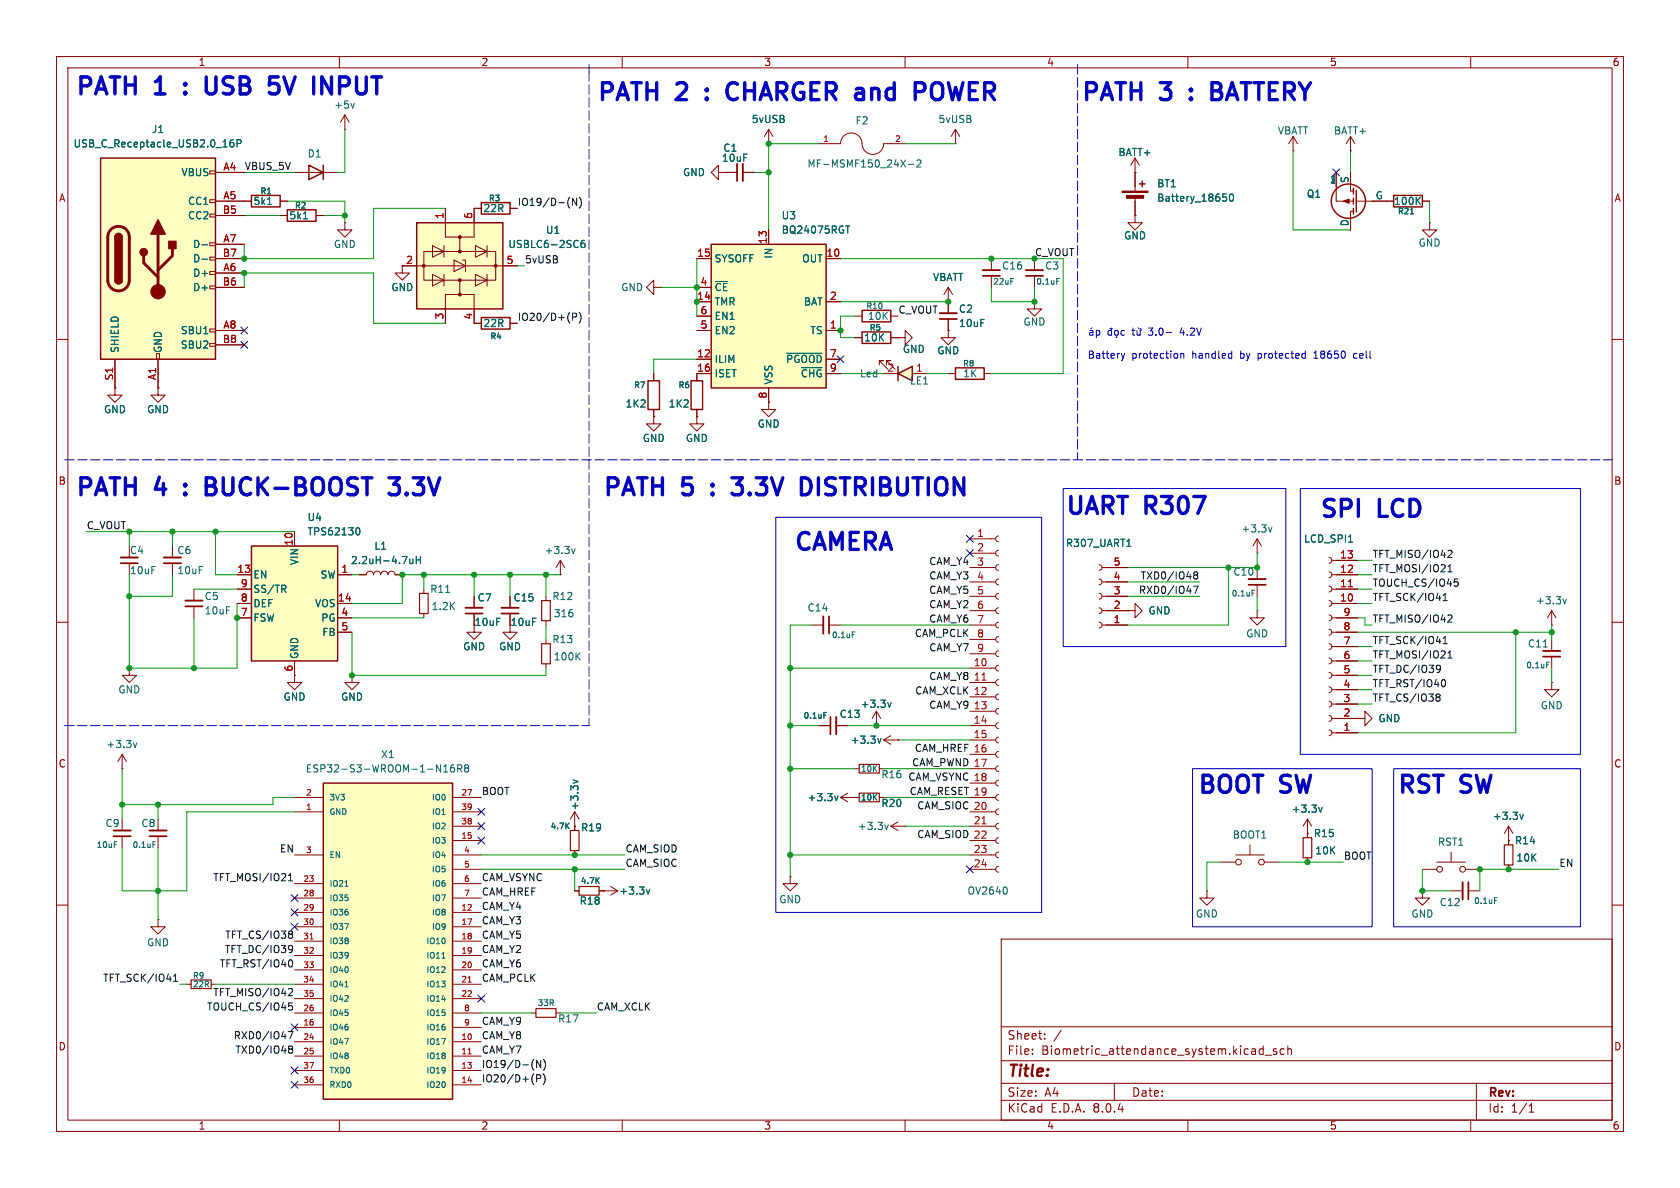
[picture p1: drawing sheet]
<svg xmlns="http://www.w3.org/2000/svg" width="297mm" height="210mm" viewBox="0 0 297 210" stroke-linecap="round" stroke-linejoin="round" font-family="sans-serif">
<defs><g id="words">
<g font-size="4.2" fill="#0000c2">
<text x="13.2" y="17.6">PATH</text>
<text x="27.7" y="17.6">1</text>
<text x="39" y="17.6">USB</text>
<text x="51.4" y="17.6">5V</text>
<text x="60.4" y="17.6">INPUT</text>
<text x="105.4" y="18.7">PATH</text>
<text x="119.9" y="18.7">2</text>
<text x="131.2" y="18.7">CHARGER and</text>
<text x="166.7" y="18.7">POWER</text>
<text x="191" y="18.7">PATH</text>
<text x="205.5" y="18.7">3</text>
<text x="216.8" y="18.7">BATTERY</text>
<text x="13.2" y="88.5">PATH</text>
<text x="27.7" y="88.5">4</text>
<text x="39" y="88.5">BUCK-BOOST</text>
<text x="72.7" y="88.5">3.3V</text>
<text x="106.4" y="88.5">PATH</text>
<text x="120.9" y="88.5">5</text>
<text x="132.2" y="88.5">3.3V</text>
<text x="145.4" y="88.5">DISTRIBUTION</text>
<text x="188.2" y="91.8">UART R307</text>
<text x="233.2" y="92.3">SPI</text>
<text x="243.9" y="92.3">LCD</text>
<text x="140.2" y="98.2">CAMERA</text>
<text x="211.6" y="141.1">BOOT</text>
<text x="226.6" y="141.1">SW</text>
<text x="246.9" y="141.1">RST</text>
<text x="258.5" y="141.1">SW</text>
</g>
<text font-size="2.8" fill="#840000" x="178" y="190.9">Title:</text>
<g font-size="2.1" fill="#840000">
<text x="178" y="184">Sheet:</text>
<text x="178" y="186.7">File:</text>
<text x="184.1" y="186.7">Biometric_attendance_system.kicad_sch</text>
<text x="178" y="196.9">KiCad</text>
<text x="178" y="194.1">Size:</text>
<text x="184.7" y="194.1">A4</text>
<text x="185.7" y="196.9">E.D.A.</text>
<text x="193.3" y="196.9">8.0.4</text>
<text x="200" y="194.1">Date:</text>
<text x="263" y="194.3">Rev:</text>
<text x="263" y="196.9">Id:</text>
<text x="267.1" y="196.9">1/1</text>
</g>
<g font-size="1.8" fill="#840000">
<text x="35" y="11.9">1</text>
<text x="85" y="11.9">2</text>
<text x="135" y="11.9">3</text>
<text x="185" y="11.9">4</text>
<text x="235" y="11.9">5</text>
<text x="285" y="11.9">6</text>
<text x="10.3" y="35.9">A</text>
<text x="285.3" y="35.9">A</text>
<text x="71.7" y="46.7">2</text>
<text x="10.3" y="85.9">B</text>
<text x="285.3" y="85.9">B</text>
<text x="10.3" y="135.9">C</text>
<text x="285.3" y="135.9">C</text>
<text x="155.7" y="142.8">R20</text>
<text x="10.3" y="185.9">D</text>
<text x="285.3" y="185.9">D</text>
<text x="35" y="199.9">1</text>
<text x="85" y="199.9">2</text>
<text x="135" y="199.9">3</text>
<text x="185" y="199.9">4</text>
<text x="235" y="199.9">5</text>
<text x="285" y="199.9">6</text>
</g>
<g font-size="1.8" fill="#006464">
<text x="26.7" y="23.7">J1</text>
<text x="59" y="19.4">+5v</text>
<text x="132.8" y="21.9">5vUSB</text>
<text x="151.1" y="22.2">F2</text>
<text x="165.8" y="21.9">5vUSB</text>
<text x="225.8" y="24">VBATT</text>
<text x="235.7" y="24">BATT+</text>
<text x="12.9" y="26.3">USB_C_Receptacle_USB2.0_16P</text>
<text x="54.3" y="28">D1</text>
<text x="127.5" y="28.8">10uF</text>
<text x="127.8" y="27">C1</text>
<text x="142.6" y="29.8">MF-MSMF150_24X-2</text>
<text x="197.6" y="27.8">BATT+</text>
<text x="32" y="31.3">VBUS</text>
<text x="120.6" y="31.3">GND</text>
<text x="204.5" y="33.3">BT1</text>
<text x="204.5" y="35.9">Battery_18650</text>
<text x="230.9" y="35.2">Q1</text>
<text x="238.5" y="32.5" transform="rotate(-90 238.5 32.5)">S</text>
<text x="243.1" y="35.3">G</text>
<text x="33.1" y="36.4">CC1</text>
<text x="33.1" y="39">CC2</text>
<text x="44.7" y="36.4">5k1</text>
<text x="51.1" y="39">5k1</text>
<text x="85.4" y="37.7">22R</text>
<text x="96.4" y="41.5">U1</text>
<text x="138.1" y="39">U3</text>
<text x="138.1" y="41.5">BQ24075RGT</text>
<text x="238.5" y="40.1" transform="rotate(-90 238.5 40.1)">D</text>
<text x="246.3" y="36.4">100K</text>
<text x="34" y="44">D-</text>
<text x="34" y="46.6">D-</text>
<text x="58.9" y="44">GND</text>
<text x="89.8" y="44">USBLC6-2SC6</text>
<text x="126.2" y="46.6">SYSOFF</text>
<text x="136.8" y="45.8" transform="rotate(-90 136.8 45.8)">IN</text>
<text x="141.7" y="46.6">OUT</text>
<text x="177" y="47.9">C16</text>
<text x="184.7" y="47.9">C3</text>
<text x="198.6" y="42.5">GND</text>
<text x="250.7" y="43.8">GND</text>
<text x="34" y="49.1">D+</text>
<text x="34" y="51.7">D+</text>
<text x="69.1" y="51.7">GND</text>
<text x="109.7" y="51.7">GND</text>
<text x="126.2" y="51.7">~{CE}</text>
<text x="164.8" y="49.9">VBATT</text>
<text x="31.9" y="59.3">SBU1</text>
<text x="85.4" y="58">22R</text>
<text x="126.2" y="54.2">TMR</text>
<text x="126.2" y="59.3">EN2</text>
<text x="126.2" y="56.7">EN1</text>
<text x="142" y="54.2">BAT</text>
<text x="143.2" y="59.3">TS</text>
<text x="153.3" y="56.7">10K</text>
<text x="169.4" y="55.5">C2</text>
<text x="169.4" y="58">10uF</text>
<text x="180.8" y="57.8">GND</text>
<text x="21.2" y="62.5" transform="rotate(-90 21.2 62.5)">SHIELD</text>
<text x="28.8" y="62.5" transform="rotate(-90 28.8 62.5)">GND</text>
<text x="31.9" y="61.8">SBU2</text>
<text x="126.2" y="64.4">ILIM</text>
<text x="138.9" y="64.4">~{PGOOD}</text>
<text x="152.7" y="60.6">10K</text>
<text x="159.5" y="62.6">GND</text>
<text x="165.6" y="62.8">GND</text>
<text x="126.2" y="66.9">ISET</text>
<text x="136.8" y="68.1" transform="rotate(-90 136.8 68.1)">VSS</text>
<text x="141.5" y="66.9">~{CHG}</text>
<text x="151.9" y="66.9">Led</text>
<text x="160.8" y="68.2">LE1</text>
<text x="170.2" y="66.9">1K</text>
<text x="18.3" y="73.3">GND</text>
<text x="25.9" y="73.3">GND</text>
<text x="110.5" y="72.2">1K2</text>
<text x="118.1" y="72.2">1K2</text>
<text x="133.9" y="75.8">GND</text>
<text x="113.5" y="78.3">GND</text>
<text x="121.2" y="78.3">GND</text>
<text x="54.3" y="92.3">U4</text>
<text x="54.3" y="94.8">TPS62130</text>
<text x="219.4" y="94.3">+3.3v</text>
<text x="22.9" y="98.1">C4</text>
<text x="22.9" y="101.7">10uF</text>
<text x="31.3" y="98.1">C6</text>
<text x="31.3" y="101.7">10uF</text>
<text x="52.9" y="100" transform="rotate(-90 52.9 100)">VIN</text>
<text x="61.9" y="99.9">2.2uH-4.7uH</text>
<text x="66.1" y="97.4">L1</text>
<text x="96.2" y="98.1">+3.3v</text>
<text x="188.3" y="96.9">R307_UART1</text>
<text x="217.9" y="102">C10</text>
<text x="230.4" y="96.1">LCD_SPI1</text>
<text x="36.1" y="106.3">C5</text>
<text x="44.7" y="102.5">EN</text>
<text x="44.7" y="107.5">DEF</text>
<text x="44.7" y="105">SS/TR</text>
<text x="55.6" y="107.5">VOS</text>
<text x="56.6" y="102.5">SW</text>
<text x="76" y="105">R11</text>
<text x="84.3" y="106.5">C7</text>
<text x="90.7" y="106.5">C15</text>
<text x="97.5" y="106.3">R12</text>
<text x="271.4" y="107">+3.3v</text>
<text x="36.1" y="108.8">10uF</text>
<text x="44.7" y="110.1">FSW</text>
<text x="56.7" y="110.1">PG</text>
<text x="56.9" y="112.6">FB</text>
<text x="76.2" y="108.1">1.2K</text>
<text x="83.8" y="110.8">10uF</text>
<text x="90.2" y="110.8">10uF</text>
<text x="97.5" y="113.9">R13</text>
<text x="97.8" y="109.3">316</text>
<text x="142.7" y="108.3">C14</text>
<text x="202.9" y="108.8">GND</text>
<text x="220.2" y="112.9">GND</text>
<text x="52.9" y="116.6" transform="rotate(-90 52.9 116.6)">GND</text>
<text x="81.8" y="115.2">GND</text>
<text x="88.1" y="115.2">GND</text>
<text x="97.8" y="116.9">100K</text>
<text x="270" y="114.7">C11</text>
<text x="20.8" y="122.8">GND</text>
<text x="50" y="124.1">GND</text>
<text x="60.2" y="124.1">GND</text>
<text x="152.1" y="125.3">+3.3v</text>
<text x="272.3" y="125.6">GND</text>
<text x="148.3" y="127.1">C13</text>
<text x="150.3" y="131.7">+3.3v</text>
<text x="243.6" y="127.9">GND</text>
<text x="18.7" y="132.4">+3.3v</text>
<text x="54" y="136.8">ESP32-S3-WROOM-1-N16R8</text>
<text x="67.3" y="134.2">X1</text>
<text x="155.7" y="137.8">R16</text>
<text x="102.5" y="143.3" transform="rotate(-90 102.5 143.3)">+3.3v</text>
<text x="142.7" y="141.8">+3.3v</text>
<text x="228.3" y="143.9">+3.3v</text>
<text x="18.6" y="146.4">C9</text>
<text x="24.9" y="146.4">C8</text>
<text x="102.6" y="147.2">R19</text>
<text x="151.5" y="146.9">+3.3v</text>
<text x="217.8" y="148.4">BOOT1</text>
<text x="232.2" y="148.2">R15</text>
<text x="254.1" y="149.7">RST1</text>
<text x="263.8" y="145.1">+3.3v</text>
<text x="267.7" y="149.5">R14</text>
<text x="232.4" y="151.2">10K</text>
<text x="268" y="152.5">10K</text>
<text x="102.4" y="160.1">R18</text>
<text x="109.4" y="158.3">+3.3v</text>
<text x="137.7" y="159.9">GND</text>
<text x="171" y="158.3">OV2640</text>
<text x="254.4" y="160.4">C12</text>
<text x="25.9" y="167.5">GND</text>
<text x="211.3" y="162.4">GND</text>
<text x="249.4" y="162.4">GND</text>
<text x="98.6" y="180.9">R17</text>
</g>
<g font-size="1.8" fill="#a90000">
<text x="39.4" y="30.2">A4</text>
<text x="39.4" y="35.3">A5</text>
<text x="39.3" y="37.8">B5</text>
<text x="78.5" y="38.8" transform="rotate(-90 78.5 38.8)">1</text>
<text x="83.6" y="38.8" transform="rotate(-90 83.6 38.8)">6</text>
<text x="39.3" y="45.5">B7</text>
<text x="39.4" y="42.9">A7</text>
<text x="89.5" y="46.7">5</text>
<text x="123.1" y="45.5">15</text>
<text x="135.6" y="43.2" transform="rotate(-90 135.6 43.2)">13</text>
<text x="146" y="45.5">10</text>
<text x="39.3" y="50.5">B6</text>
<text x="39.4" y="48">A6</text>
<text x="123.1" y="53.1">14</text>
<text x="123.8" y="50.5">4</text>
<text x="146.6" y="53.1">2</text>
<text x="39.4" y="58.2">A8</text>
<text x="78.5" y="56.6" transform="rotate(-90 78.5 56.6)">3</text>
<text x="83.6" y="56.6" transform="rotate(-90 83.6 56.6)">4</text>
<text x="123.8" y="58.2">5</text>
<text x="123.8" y="55.6">6</text>
<text x="146.6" y="58.2">1</text>
<text x="39.3" y="60.7">B8</text>
<text x="123.1" y="63.2">12</text>
<text x="123.1" y="65.8">16</text>
<text x="146.6" y="63.2">7</text>
<text x="146.6" y="65.8">9</text>
<text x="156.8" y="65.8">2</text>
<text x="161.9" y="65.8">1</text>
<text x="20.1" y="67.4" transform="rotate(-90 20.1 67.4)">S1</text>
<text x="27.7" y="67.3" transform="rotate(-90 27.7 67.3)">A1</text>
<text x="135.6" y="70.6" transform="rotate(-90 135.6 70.6)">8</text>
<text x="172.6" y="95">1</text>
<text x="41.9" y="101.3">13</text>
<text x="51.8" y="96.6" transform="rotate(-90 51.8 96.6)">10</text>
<text x="60.3" y="101.3">1</text>
<text x="172.6" y="97.5">2</text>
<text x="172.6" y="100.1">3</text>
<text x="196.8" y="100.1">5</text>
<text x="236.8" y="101.3">12</text>
<text x="236.8" y="98.8">13</text>
<text x="42.5" y="106.4">8</text>
<text x="42.5" y="103.9">9</text>
<text x="59.6" y="106.4">14</text>
<text x="172.6" y="102.6">4</text>
<text x="172.6" y="105.2">5</text>
<text x="172.6" y="107.7">6</text>
<text x="196.8" y="107.7">2</text>
<text x="196.8" y="105.2">3</text>
<text x="196.8" y="102.6">4</text>
<text x="236.8" y="106.4">10</text>
<text x="236.8" y="103.9">11</text>
<text x="42.5" y="109">7</text>
<text x="60.3" y="109">4</text>
<text x="60.3" y="111.5">5</text>
<text x="172.6" y="110.2">7</text>
<text x="172.6" y="112.8">8</text>
<text x="196.8" y="110.2">1</text>
<text x="237.4" y="111.5">8</text>
<text x="237.4" y="109">9</text>
<text x="51.8" y="118.8" transform="rotate(-90 51.8 118.8)">6</text>
<text x="172" y="117.9">10</text>
<text x="172.6" y="115.3">9</text>
<text x="237.4" y="119.1">5</text>
<text x="237.4" y="116.6">6</text>
<text x="237.4" y="114">7</text>
<text x="172" y="120.4">11</text>
<text x="172" y="125.5">13</text>
<text x="237.4" y="124.2">3</text>
<text x="237.4" y="121.7">4</text>
<text x="172" y="128">14</text>
<text x="172" y="130.6">15</text>
<text x="237.4" y="129.3">1</text>
<text x="237.4" y="126.7">2</text>
<text x="172" y="145.8">21</text>
<text x="172" y="150.9">23</text>
<text x="172" y="153.4">24</text>
</g>
<g font-size="1.8" fill="#0f0f0f">
<text x="43.2" y="30.1">VBUS_5V</text>
<text x="91.4" y="36.5">IO19/D-(N)</text>
<text x="92.7" y="46.6">5vUSB</text>
<text x="91.4" y="56.8">IO20/D+(P)</text>
<text x="158.7" y="55.5">C_VOUT</text>
<text x="15.2" y="93.6">C_VOUT</text>
<text x="164.2" y="100">CAM_Y4</text>
<text x="242.6" y="101.3">TFT_MOSI/IO21</text>
<text x="242.6" y="98.7">TFT_MISO/IO42</text>
<text x="164.2" y="107.6">CAM_Y2</text>
<text x="164.2" y="102.5">CAM_Y3</text>
<text x="164.2" y="105.1">CAM_Y5</text>
<text x="201.2" y="105.1">RXD0/IO47</text>
<text x="201.5" y="102.5">TXD0/IO48</text>
<text x="242.6" y="103.8">TOUCH_CS/IO45</text>
<text x="242.6" y="106.3">TFT_SCK/IO41</text>
<text x="161.6" y="112.7">CAM_PCLK</text>
<text x="164.2" y="110.1">CAM_Y6</text>
<text x="242.6" y="114">TFT_SCK/IO41</text>
<text x="242.6" y="110.1">TFT_MISO/IO42</text>
<text x="164.2" y="115.2">CAM_Y7</text>
<text x="242.6" y="116.5">TFT_MOSI/IO21</text>
<text x="242.6" y="119">TFT_DC/IO39</text>
<text x="161.7" y="122.8">CAM_XCLK 12</text>
<text x="164.2" y="125.4">CAM_Y9</text>
<text x="164.2" y="120.3">CAM_Y8</text>
<text x="242.6" y="121.6">TFT_RST/IO40</text>
<text x="242.6" y="124.1">TFT_CS/IO38</text>
<text x="161.1" y="135.5">CAM_PWND 17</text>
<text x="161.6" y="133">CAM_HREF 16</text>
<text x="85.1" y="140.6">BOOT</text>
<text x="160.5" y="138.1">CAM_VSYNC 18</text>
<text x="160.7" y="140.6">CAM_RESET 19</text>
<text x="162.1" y="143.2">CAM_SIOC 20</text>
<text x="162.1" y="148.2">CAM_SIOD 22</text>
<text x="37.6" y="155.9">TFT_MOSI/IO21</text>
<text x="49.4" y="150.8">EN</text>
<text x="85.1" y="155.9">CAM_VSYNC</text>
<text x="110.5" y="153.3">CAM_SIOC</text>
<text x="110.5" y="150.8">CAM_SIOD</text>
<text x="237.5" y="152.1">BOOT</text>
<text x="275.6" y="153.3">EN</text>
<text x="85.1" y="160.9">CAM_Y4</text>
<text x="85.1" y="158.4">CAM_HREF</text>
<text x="39.7" y="166">TFT_CS/IO38</text>
<text x="85.1" y="166">CAM_Y5</text>
<text x="85.1" y="163.5">CAM_Y3</text>
<text x="18.1" y="173.6">TFT_SCK/IO41</text>
<text x="38.7" y="171.1">TFT_RST/IO40</text>
<text x="39.7" y="168.6">TFT_DC/IO39</text>
<text x="85.1" y="173.6">CAM_PCLK</text>
<text x="85.1" y="168.6">CAM_Y2</text>
<text x="85.1" y="171.1">CAM_Y6</text>
<text x="36.5" y="178.7">TOUCH_CS/IO45</text>
<text x="37.6" y="176.2">TFT_MISO/IO42</text>
<text x="105.4" y="178.7">CAM_XCLK</text>
<text x="41.2" y="183.8">RXD0/IO47</text>
<text x="85.1" y="181.3">CAM_Y9</text>
<text x="85.1" y="183.8">CAM_Y8</text>
<text x="41.5" y="186.3">TXD0/IO48</text>
<text x="85.1" y="188.9">IO19/D-(N)</text>
<text x="85.1" y="186.3">CAM_Y7</text>
<text x="85.1" y="191.4">IO20/D+(P)</text>
</g>
<text font-size="1.8" fill="#009600" x="182.9" y="45.4">C_VOUT</text>
<g font-size="1.8" fill="#0000c2">
<text x="203.3" y="59.5">3.0-</text>
<text x="209.1" y="59.5">4.2V</text>
<text x="192.2" y="63.6">Battery</text>
<text x="200.1" y="63.6">protection</text>
<text x="210.9" y="63.6">handled</text>
<text x="219.5" y="63.6">by</text>
<text x="222.8" y="63.6">protected</text>
<text x="232.9" y="63.6">18650</text>
<text x="240.2" y="63.6">cell</text>
</g>
<g font-size="1.4" fill="#a90000">
<text x="145.4" y="25.1">1</text>
<text x="158.1" y="25.1">2</text>
<text x="54" y="143.3">1</text>
<text x="54" y="140.7">2</text>
<text x="81.5" y="140.7">27</text>
<text x="81.5" y="143.3">39</text>
<text x="81.5" y="148.3">15</text>
<text x="81.5" y="145.8">38</text>
<text x="53.5" y="156">23</text>
<text x="54" y="150.9">3</text>
<text x="81.9" y="150.9">4</text>
<text x="81.9" y="153.4">5</text>
<text x="81.9" y="156">6</text>
<text x="53.5" y="158.5">28</text>
<text x="53.5" y="161">29</text>
<text x="81.5" y="161">12</text>
<text x="81.9" y="158.5">7</text>
<text x="53.5" y="163.6">30</text>
<text x="53.5" y="166.1">31</text>
<text x="81.5" y="163.6">17</text>
<text x="81.5" y="166.1">18</text>
<text x="53.5" y="168.7">32</text>
<text x="53.5" y="171.2">33</text>
<text x="53.5" y="173.7">34</text>
<text x="81.5" y="168.7">19</text>
<text x="81.5" y="171.2">20</text>
<text x="81.5" y="173.7">21</text>
<text x="53.5" y="178.8">26</text>
<text x="53.5" y="176.3">35</text>
<text x="81.5" y="176.3">22</text>
<text x="81.9" y="178.8">8</text>
<text x="53.5" y="181.4">16</text>
<text x="53.5" y="183.9">24</text>
<text x="81.5" y="183.9">10</text>
<text x="81.9" y="181.4">9</text>
<text x="53.5" y="186.4">25</text>
<text x="53.5" y="191.5">36</text>
<text x="53.5" y="189">37</text>
<text x="81.5" y="186.4">11</text>
<text x="81.5" y="189">13</text>
<text x="81.5" y="191.5">14</text>
</g>
<g font-size="1.4" fill="#006464">
<text x="45.9" y="34.5">R1</text>
<text x="86.3" y="35.8">R3</text>
<text x="52" y="37.1">R2</text>
<text x="247" y="38.1">R21</text>
<text x="175.5" y="50.5">22uF</text>
<text x="183.1" y="50.5">0.1uF</text>
<text x="153" y="54.8">R10</text>
<text x="153.6" y="58.6">R5</text>
<text x="86.6" y="60.2">R4</text>
<text x="170.1" y="65">R8</text>
<text x="112" y="68.8">R7</text>
<text x="119.8" y="68.8">R6</text>
<text x="217.6" y="105.6">0.1uF</text>
<text x="147" y="113">0.1uF</text>
<text x="269.7" y="118.3">0.1uF</text>
<text x="141.9" y="127.2">0.1uF</text>
<text x="152.1" y="136.6">10K</text>
<text x="58.2" y="141.7">3V3</text>
<text x="76.2" y="141.7">IO0</text>
<text x="152.1" y="141.7">10K</text>
<text x="58.2" y="144.2">GND</text>
<text x="76.2" y="149.3">IO3</text>
<text x="76.2" y="146.8">IO2</text>
<text x="76.2" y="144.2">IO1</text>
<text x="97.2" y="146.8">4.7K</text>
<text x="17" y="150.1">10uF</text>
<text x="23.3" y="150.1">0.1uF</text>
<text x="58.2" y="151.9">EN</text>
<text x="76.2" y="151.9">IO4</text>
<text x="76.2" y="154.4">IO5</text>
<text x="58.2" y="156.9">IO21</text>
<text x="58.2" y="159.5">IO35</text>
<text x="76.2" y="156.9">IO6</text>
<text x="76.2" y="159.5">IO7</text>
<text x="102.6" y="156.4">4.7K</text>
<text x="260.5" y="160">0.1uF</text>
<text x="58.2" y="162">IO36</text>
<text x="58.2" y="164.6">IO37</text>
<text x="58.2" y="167.1">IO38</text>
<text x="75.3" y="167.1">IO10</text>
<text x="76.2" y="162">IO8</text>
<text x="76.2" y="164.6">IO9</text>
<text x="34" y="173.2">R9</text>
<text x="58.2" y="169.6">IO39</text>
<text x="58.2" y="172.2">IO40</text>
<text x="75.3" y="169.6">IO11</text>
<text x="75.3" y="172.2">IO12</text>
<text x="34" y="174.7">22R</text>
<text x="58.2" y="179.8">IO45</text>
<text x="58.2" y="174.7">IO41</text>
<text x="58.2" y="177.3">IO42</text>
<text x="75.3" y="174.7">IO13</text>
<text x="75.3" y="177.3">IO14</text>
<text x="75.3" y="179.8">IO15</text>
<text x="95" y="178">33R</text>
<text x="58.2" y="182.3">IO46</text>
<text x="58.2" y="184.9">IO47</text>
<text x="75.3" y="184.9">IO17</text>
<text x="75.3" y="182.3">IO16</text>
<text x="58.2" y="187.4">IO48</text>
<text x="58.2" y="190">TXD0</text>
<text x="75.3" y="187.4">IO18</text>
<text x="75.3" y="190">IO19</text>
<text x="58.2" y="192.5">RXD0</text>
<text x="75.3" y="192.5">IO20</text>
</g>
<text font-size=".7" fill="#006464" x="236" y="32.8" transform="rotate(-90 236 32.8)">Bulk</text>
</g></defs>
<g fill="none" stroke="#840000" stroke-width=".18">
<path d="M10 10h277v190h-277zM12 12h273v186h-273zM60 10v2M110 10v2M160 10v2M210 10v2M260 10v2M168.9 25.4h.1M168.9 22.9l-.8 1.2M168.9 22.9v2.5M168.9 22.9l.8 1.2M10 60h2"/>
<path d="M285 60h2M194.3 99.8l.4 .2 .1 .3-.1 .4-.4 .1M10 110h2M194.3 102.4l.4 .1 .1 .4-.1 .3-.4 .2M194.3 104.9l.4 .2 .1 .3-.1 .4-.4 .1M194.3 107.4l.4 .2 .1 .4-.1 .3-.4 .2M194.3 110l.4 .1 .1 .4-.1 .3-.4 .2M194.8 100.3h4.6M194.8 102.9h4.6M194.8 105.4h4.6M194.8 108h4.6M194.8 110.5h4.6"/>
<path d="M199.4 108h1.3v-1.3l1.2 1.3-1.2 1.2v-1.2M199.4 108h.1M222.2 108v1.2h1.3l-1.3 1.3-1.2-1.3h1.2M222.2 108h.1M285 110h2M21.6 135.9h.1M21.6 133.4l-.8 1.2M21.6 133.4v2.5M21.6 133.4l.8 1.2M10 160h2M21.6 144.8v2M21.6 147.8v2.1"/>
<path d="M27.9 144.8v2M27.9 147.8v2.1M251.5 157.5v1.3h1.2l-1.2 1.2-1.3-1.2h1.3M251.5 157.5h.1M256.5 157.5h2.1M259.6 157.5h2M266.7 148.6v.8M266.7 152.9v.8M285 160h2M27.9 162.6v1.2h1.3l-1.3 1.3-1.2-1.3h1.2M27.9 162.6h.1M177 166h108v32h-108z"/>
<path d="M60 198v2M110 198v2M160 198v2M177 194.5h108M177 191.5h108M177 187.5h108M177 181.5h108M182.5 186.3v.1M182.5 185.5v.1M184.7 183.6v.1M184.7 182.8v.1M187.6 182.1l-1.3 2"/>
<path d="M197 191.5v3M210 198v2M223.3 184.9v1.5M223.3 185.5l-.4-.1-.3 .3v.4l.1 .2h.6M223.7 186.5h1.1M225.7 185.5l-.4-.1-.2 .2 .1 .2 .5 .2v.3h-.6M227 185.5l-.4-.1-.3 .3v.4l.2 .2h.5M227.7 185.5l.2-.1 .3 .1 .1 .9M227.7 184.9v1.5M260 198v2M261 191.5v6.5M270.3 196.6h.9"/>
<path d="M270.3 195.5l.4-.4v1.5"/>
</g>
<path d="M199.2 96.6h.7M23.6 131.3l.3 .9 .3-.9M20.2 148.8h.5M27 148.8h.5M264.2 158.7h.5" fill="none" stroke="#006464" stroke-width=".18"/>
<path d="M265.9 149.4h1.6v3.5h-1.6z" fill="none" stroke="#840000" stroke-width=".2"/>
<path d="M20.1 146.8h3M26.4 146.8h3.1M258.6 156v3" fill="none" stroke="#840000" stroke-width=".33"/>
<path d="M20.1 147.8h3M26.4 147.8h3.1M259.6 156v3" fill="none" stroke="#840000" stroke-width=".3"/>
<path d="M73.7 39.4h15.2v15.2h-15.2z" fill="#ffffc2"/>
<path d="M73.7 39.4h15.2v15.2h-15.2zM85.1 56.1h5.1v2.1h-5.1z" fill="none" stroke="#840000" stroke-width=".25"/>
<g fill="#840000" stroke="#840000" stroke-width=".18">
<circle cx="81.3" cy="41.9" r=".25"/>
<circle cx="81.3" cy="44.4" r=".25"/>
<circle cx="74.9" cy="47" r=".25"/>
<circle cx="87.6" cy="47" r=".25"/>
<circle cx="81.3" cy="49.5" r=".25"/>
<circle cx="81.3" cy="52.1" r=".25"/>
</g>
<g fill="none" stroke="#840000" stroke-width=".18">
<path d="M61 22.9h.1M61 20.3l-.8 1.3M61 20.3v2.6M61 20.3l.7 1.3M78.7 36.8v5.1h2.6M83.8 36.8v5.1h-2.5v2.6M71.1 47h20.3M74.9 44.5h12.7v5h-12.7zM76.5 43.4l2 1.1-2 1zM76.5 48.5l2 1-2 1zM78.5 43.4v2.1M78.5 48.5v2"/>
<path d="M80.3 46l2 1-2 1zM81.3 49.5v2.6h2.5v5.1h1.3M81.3 52.1h-2.6v5.1M81.8 46h.5v2M84.1 43.4l2 1.1-2 1zM84.1 48.5l2 1-2 1zM86.1 43.4v2.1M86.1 48.5v2M90.2 57.2h1.2M240 127h1.3v-1.3l1.3 1.3-1.3 1.3v-1.3M240 127h.1M274.3 120.7v1.2h1.3l-1.3 1.3-1.3-1.3h1.3"/>
<path d="M274.3 120.7h.1M231.1 147.3v.8M231.1 151.6v.8"/>
</g>
<path d="M103.3 42.5l-.4 .1a.85 .85 0 0 0 0 1.2l.5-.2v-.4l-.2-.2h-.4l-.1 .2" fill="none" stroke="#006464" stroke-width=".18"/>
<path d="M230.4 148.1h1.5v3.5h-1.5z" fill="none" stroke="#840000" stroke-width=".2"/>
<path d="M17.8 27.9h20.3v35.6h-20.3z" fill="#ffffc2"/>
<g fill="none" stroke="#840000" stroke-width=".18">
<path d="M37.1 37.8h1v.6h-1zM37.1 35.3h1v.5h-1zM37.1 30.2h1v.5h-1zM38.1 30.5h5.1M38.1 35.6h5.1M38.1 38.1h5.1M52.1 30.5h7.6M37.1 58.2h1v.5h-1zM37.1 50.5h1v.6h-1zM37.1 48h1v.5h-1zM37.1 45.5h1v.5h-1zM37.1 42.9h1v.5h-1z"/>
<path d="M38.1 48.3h5.1M38.1 43.2h5.1M38.1 58.4h5.1M38.1 50.8h5.1M38.1 45.7h5.1M20.3 63.5v5.1M27.7 62.5h.5v1h-.5zM27.9 63.5v5.1M37.1 60.7h1v.5h-1zM38.1 61h5.1M30.5 96.5v2.1M30.5 99.6v2"/>
<path d="M34.3 104.1v2.1M34.3 107.2v2"/>
</g>
<path d="M17.8 27.9h20.3v35.6h-20.3zM54.6 29.2l2.5 1.3-2.5 1.3zM57.1 29.2v2.6M20.3 49.5a.64 .64 0 0 0 .7 .7 .64 .64 0 0 0 .6-.7M20.3 41.9a.64 .64 0 0 1 .7-.6 .64 .64 0 0 1 .6 .6" fill="none" stroke="#840000" stroke-width=".25"/>
<path d="M19.6 40.6a1.9 1.9 0 0 1 2.1-.4 1.9 1.9 0 0 1 1.2 1.7v7.6a1.91 1.91 0 0 1-1.9 1.9 1.91 1.91 0 0 1-2-1.9l.1-7.7 .1-.7zM25.4 45.2v1.3l2.5 2.5M27.9 41.4v10.2M30.5 43.9v1.3l-2.6 2.6" fill="none" stroke="#840000" stroke-width=".51"/>
<g fill="#840000" stroke="#840000" stroke-width=".25">
<path d="M20.3 49.5h1.3a.64 .64 0 0 1-.6 .7 .64 .64 0 0 1-.7-.7z"/>
<path d="M20.3 41.9h1.3v7.6h-1.3z"/>
<path d="M20.5 41.5a.64 .64 0 0 1 .7-.2 .64 .64 0 0 1 .4 .6h-1.3z"/>
<path d="M27.9 38.9l1.3 2.5h-2.5z"/>
<path d="M29.8 42.7h1.3v1.2h-1.3z"/>
<circle cx="25.4" cy="44.6" r=".63"/>
</g>
<circle cx="27.9" cy="51.6" r="1.27" fill="#840000" stroke="#840000" stroke-width=".18"/>
<path d="M41.2 24.7l-.3 .1a.86 .86 0 0 0 0 1.2l.4-.1 .1-.5-.3-.2-.3 .1-.2 .1M41.9 25.4l.6-.1 .1-.2v-.3l-.7-.1v1.3M35.7 43.3h1M35.7 45.8h1" fill="none" stroke="#006464" stroke-width=".18"/>
<path d="M29 98.6h3M32.8 106.2h3" fill="none" stroke="#840000" stroke-width=".33"/>
<path d="M29 99.6h3M32.8 107.2h3" fill="none" stroke="#840000" stroke-width=".3"/>
<path d="M44.4 96.5h15.3v20.3h-15.3z" fill="#ffffc2"/>
<path d="M152.4 58.7h5.1v2h-5.1zM152.4 54.9h5.1v2h-5.1zM168.9 65h5.1v2.1h-5.1zM44.4 96.5h15.3v20.3h-15.3z" fill="none" stroke="#840000" stroke-width=".25"/>
<g fill="none" stroke="#840000" stroke-width=".18">
<path d="M144.8 25.4h3.8a1.93 1.93 0 0 1 2.1-1.9 1.93 1.93 0 0 1 1.7 2.2 1.9 1.9 0 0 0 2.1 1.6 1.9 1.9 0 0 0 1.7-1.9h3.8M71.1 47v1.3h1.3l-1.3 1.2-1.3-1.2h1.3M151.1 59.7h1.3M151.1 55.9h1.3M157.5 59.7h1.2M157.5 55.9h1.2M167.6 53.3h.1M167.6 58.4v1.3h1.3l-1.3 1.3-1.2-1.3h1.2M167.6 58.4h.1M167.6 50.8l-.7 1.3M167.6 50.8v4.6M167.6 56.4v2"/>
<path d="M167.6 50.8l.8 1.3M175.3 45.7v2.1M175.3 48.8v2M182.9 53.3v1.3h1.2l-1.2 1.3-1.3-1.3h1.3M182.9 53.3h.1M182.9 45.7v2.1M182.9 48.8v2M167.6 66h1.3M174 66h1.3M52.1 94v2.5M234.9 98.6l.4 .1 .2 .4-.2 .3-.4 .2M235.5 99.1h4.5"/>
<path d="M41.9 101.6h2.5M41.9 106.7h2.5M41.9 109.2h2.5M41.9 104.1h2.5M52.1 119.4v1.3h1.2l-1.2 1.2-1.3-1.2h1.3M52.1 119.4h.1M52.1 116.8v2.6M59.7 101.6h2.5M59.7 106.7h2.5M59.7 109.2h2.5M59.7 111.8h2.5M62.2 119.4v1.3h1.3l-1.3 1.2-1.2-1.2h1.2"/>
<path d="M62.2 119.4h.1M74.9 104.1v.8M74.9 108.5v.7M83.8 108.5v3.3h1.3l-1.3 1.2-1.3-1.2h1.3M83.8 105.4v2M90.2 108.5v3.3h1.2l-1.2 1.2-1.3-1.2h1.3M90.2 105.4v2M96.5 105.4v.8M96.5 109.7v.8M96.5 113v.8M96.5 117.3v.8M234.9 101.1l.4 .1 .2 .4-.2 .4-.4 .1"/>
<path d="M234.9 103.6l.4 .2 .2 .3-.2 .4-.4 .1M234.9 106.2l.4 .1 .2 .4-.2 .3-.4 .2M234.9 108.7l.4 .2 .2 .3-.2 .4-.4 .1M234.9 111.3l.4 .1 .2 .4-.2 .3-.4 .2M234.9 113.8l.4 .1 .2 .4-.2 .4-.4 .1M234.9 116.3l.4 .2 .2 .3-.2 .4-.4 .1M234.9 118.9l.4 .1 .2 .4-.2 .3-.4 .2M235.5 101.6h4.5M235.5 106.7h4.5M235.5 109.2h4.5M235.5 111.8h4.5M235.5 104.1h4.5"/>
<path d="M235.5 114.3h4.5M235.5 116.8h4.5M235.5 119.4h4.5M274.3 110.5h.1M274.3 108v2.5M274.3 113v2.1M274.3 116.1v2M274.3 108l-.7 1.2M274.3 108l.8 1.2M234.9 121.4l.4 .2 .2 .3-.2 .4-.4 .1M234.9 124l.4 .1 .2 .4-.2 .3-.4 .2M234.9 126.5l.4 .1 .2 .4-.2 .4-.4 .1"/>
<path d="M234.9 129l.4 .2 .2 .3-.2 .4-.4 .1M235.5 121.9h4.5M235.5 124.5h4.5M235.5 127h4.5M235.5 129.5h4.5M139.7 154.9v1.3h1.3l-1.3 1.3-1.3-1.3h1.3M139.7 154.9h.1M148.6 141l1.3 .7M148.6 141h2.5M149.9 140.2l-1.3 .8M151.1 141h.1M213.4 157.5v1.3h1.2l-1.2 1.2-1.3-1.2h1.3"/>
<path d="M213.4 157.5h.1M215.9 152.4h2.5M218.4 151.1h5.1M221 149.4v1.7M223.5 152.4h2.6M231.1 147.3h.1M231.1 144.8l-.7 1.3M231.1 144.8v2.5M231.1 144.8l.8 1.3M251.5 153.7h2.5M254 152.4h5.1M256.5 150.6v1.8"/>
<path d="M259.1 153.7h2.5M266.7 148.6h.1M266.7 146.1l-.8 1.2M266.7 146.1v2.5M266.7 146.1l.8 1.2M94 179.1h.7"/>
<circle cx="218.9" cy="152.4" r=".51"/>
<circle cx="223" cy="152.4" r=".51"/>
<circle cx="254.5" cy="153.7" r=".51"/>
<circle cx="258.6" cy="153.7" r=".51"/>
</g>
<g fill="none" stroke="#006464" stroke-width=".18">
<path d="M160.6 29.1h1M162.1 28.4l.5-.1 .2 .3-.8 .9h.8M178.7 49.2h.5M186.8 49.2h.5M63.1 93.4l.1-.1a.68 .68 0 0 1 .4 .6 .68 .68 0 0 1-.4 .7l-.1-.1M238.4 95.8h.7M50.1 104.1l.4 .6M50.4 103.5l.1 .2-.1 .4M78.8 104.7h.7M102 115.9l.6 .8M102.6 115.4l-.8 .7M272.8 114.4h.8"/>
<path d="M273.4 117h.5M276.3 105.9l.3 .9 .3-.9M147.5 140.7l.3 .8 .3-.8M233.1 142.7l.3 .9 .3-.9M268.7 144l.3 .9 .3-.9"/>
</g>
<path d="M166.1 55.4h3.1M173.7 47.8h3.1M181.4 47.8h3M82.3 107.4h3M88.6 107.4h3.1M272.8 115.1h3" fill="none" stroke="#840000" stroke-width=".33"/>
<path d="M166.1 56.4h3.1M173.7 48.8h3.1M181.4 48.8h3M82.3 108.5h3M88.6 108.5h3.1M272.8 116.1h3" fill="none" stroke="#840000" stroke-width=".3"/>
<path d="M238.4 103.7h.7" fill="none" stroke="#a90000" stroke-width=".18"/>
<path d="M74.2 104.9h1.5v3.6h-1.5zM95.8 106.2h1.5v3.5h-1.5zM95.8 113.8h1.5v3.5h-1.5zM94.7 178.3h3.6v1.5h-3.6z" fill="none" stroke="#840000" stroke-width=".2"/>
<path d="M158.7 66l2.6-1.2v2.5z" fill="#ffffc2"/>
<path d="M158.7 66l2.6-1.2v2.5zM158.7 64.8v2.5" fill="none" stroke="#840000" stroke-width=".25"/>
<path d="M155.4 64.5v-.7h.8h-.8l1.6 1.5M156.2 66h2.5M156.7 64.5v-.7h.8h-.8l1.5 1.5M161.3 66h2.5" fill="none" stroke="#840000" stroke-width=".18"/>
<path d="M57.1 138.4h22.9v55.9h-22.9z" fill="#ffffc2"/>
<g fill="none" stroke="#840000" stroke-width=".25">
<path d="M85.1 35.8h5.1v2h-5.1zM201.4 32.5h1M201.9 32v1M239.3 33.3v1M239.3 35.1v1M239.3 36.8v1M239.8 33.7v3.8M246.4 34.5h5.1v2.1h-5.1zM114.6 67.3h2v5.1h-2zM122.2 67.3h2v5.1h-2zM57.1 138.4h22.9v55.9h-22.9z"/>
<circle cx="238.4" cy="35.6" r="3"/>
</g>
<g fill="none" stroke="#840000" stroke-width=".18">
<path d="M83.8 36.8h1.3M90.2 36.8h1.2M127 30.5v-1.3l-1.3 1.3 1.3 1.3v-1.3h1.3M128.3 30.5h.1M128.3 30.5h2M131.3 30.5h2M135.9 25.4h.1M135.9 22.9l-.8 1.2M135.9 22.9v2.5M135.9 22.9l.8 1.2M200.7 30.5h.1M200.7 38.1v1.3h-1.3l1.3 1.2 1.2-1.2h-1.2"/>
<path d="M200.7 38.1h.1M200.7 27.9v5.9M200.7 34.8v3.3M200.7 27.9l-.8 1.3M200.7 27.9l.7 1.3M228.6 26.7h.1M228.6 24.1l-.8 1.3M228.6 24.1v2.6M228.6 24.1l.8 1.3M236.2 30.5v5.1h3.1M238.8 30.5v3.3h.5M238.8 26.7h.1"/>
<path d="M238.8 24.1v2.6M238.8 24.1l-.8 1.3M238.8 24.1l.7 1.3M239.3 37.3h-.5v3.3M239.8 35.6h6.6M251.5 35.6h1.2M252.7 39.4v1.2h-1.2l1.2 1.3 1.3-1.3h-1.3M252.7 39.4h.1M115.6 50.8v-1.3l-1.3 1.3 1.3 1.3v-1.3h1.2M116.8 50.8h.1M158.7 59.7h1.3v-1.3l1.3 1.3-1.3 1.3v-1.3M158.7 59.7h.1"/>
<path d="M115.6 73.7v1.2h1.2l-1.2 1.3-1.3-1.3h1.3M115.6 73.7h.1M115.6 66v1.3M115.6 72.4v1.3M123.2 73.7v1.2h1.3l-1.3 1.3-1.3-1.3h1.3M123.2 73.7h.1M123.2 66v1.3M123.2 72.4v1.3M135.9 71.1v1.3h1.3l-1.3 1.3-1.3-1.3h1.3M135.9 71.1h.1M22.9 118.1v1.3h1.2l-1.2 1.3-1.3-1.3h1.3M22.9 118.1h.1"/>
<path d="M143.5 110.5h2M146.6 110.5h2M144.8 128.3h2M147.8 128.3h2.1M154.9 128.3h.1M154.9 125.7l-.7 1.3M154.9 125.7v2.6M154.9 125.7l.8 1.3M156.2 130.8l1.3 .8M156.2 130.8h2.5M157.5 130l-1.3 .8M158.7 130.8h.1"/>
<path d="M52.1 143.5h5M52.1 141h5M52.1 156.2h5M52.1 158.8h5M52.1 151.1h5M80 143.5h5.1M80 148.6h5.1M80 141h5.1M80 156.2h5.1M80 158.8h5.1M80 151.1h5.1M80 146.1h5.1"/>
<path d="M80 153.7h5.1M101.6 146.1h.1M101.6 157.5h.8M101.6 143.5v3.3M101.6 150.4v.7M101.6 143.5l-.8 1.3M101.6 143.5l.8 1.3M105.9 157.5h3.3M106.7 157.5h.1M107.9 156.7l1.3 .8M109.2 157.5l-1.3 .7M33 174h.8"/>
<path d="M37.3 174h.8M52.1 161.3h5M52.1 163.8h5M52.1 166.4h5M52.1 168.9h5M52.1 171.5h5M52.1 174h5M52.1 176.5h5M52.1 179.1h5M80 161.3h5.1M80 163.8h5.1M80 166.4h5.1"/>
<path d="M80 168.9h5.1M80 171.5h5.1M80 174h5.1M80 176.5h5.1M80 179.1h5.1M52.1 184.2h5M52.1 186.7h5M52.1 189.2h5M52.1 191.8h5M52.1 181.6h5M80 184.2h5.1M80 186.7h5.1"/>
<path d="M80 189.2h5.1M80 191.8h5.1M80 181.6h5.1"/>
</g>
<path d="M54.8 166h.6M82.7 173.6h.6M82.7 186.3h.6" fill="none" stroke="#a90000" stroke-width=".18"/>
<g fill="none" stroke="#006464" stroke-width=".18">
<path d="M216.2 34.3h.6M216.3 34.8h.3l.3 .2-.1 .4-.5 .2M217.5 34.4l.1-.1a.68 .68 0 0 1 .5 .6 .68 .68 0 0 1-.5 .7 .84 .84 0 0 1-.1-1.2zM235.6 31l.2 .2M235.9 31l-.2 .2M249.3 37.8h.6M250.6 35.4l.5 .7M251.1 34.9l-.7 .7M150.7 111.7h.4M78.4 136.5h.8M78.4 135.6l.4-.4v1.3M80.3 135.2l-.4 .1a.85 .85 0 0 0 0 1.2l.4-.2 .1-.4-.3-.2h-.3l-.2 .2"/>
<path d="M80.9 135.9l.6-.1 .1-.2v-.3l-.7-.1v1.3M81.2 135.9l.4 .6M82.4 135.7l-.3 .3 .1 .3 .2 .2 .3-.1 .2-.2v-.2l-.3-.3M82.4 135.7l-.3-.2 .3-.3h.2l.3 .2-.3 .3M82.4 135.7h.2M101.3 137.9l.9 .3-.9 .3M145.7 125.9h.4M155.2 130.5l.3 .9 .3-.9M156.9 124.2l.3 .8 .3-.8M61 156.7h.6M114.3 157.2l.3 .9 .3-.9M61 174.5h.6"/>
<path d="M78.1 169.4h.6"/>
</g>
<path d="M100.8 146.8h1.6v3.6h-1.6zM102.4 156.7h3.5v1.5h-3.5zM33.8 173.2h3.5v1.6h-3.5z" fill="none" stroke="#840000" stroke-width=".2"/>
<g fill="#840000" stroke="#840000" stroke-width=".18">
<path d="M198.4 33.8h4.5v.2h-4.5z"/>
<path d="M199.1 34.5h3.1v.6h-3.1z"/>
<path d="M237.5 35.6l1-.4v.7z"/>
</g>
<path d="M131.3 29v3M145.5 109v3M147.8 126.7v3.1" fill="none" stroke="#840000" stroke-width=".33"/>
<path d="M130.3 29v3M146.6 109v3M146.8 126.7v3.1" fill="none" stroke="#840000" stroke-width=".3"/>
<path d="M125.7 43.2h20.3v25.4h-20.3z" fill="#ffffc2"/>
<path d="M44.4 34.5h5.1v2.1h-5.1zM50.8 37.1h5.1v2h-5.1zM125.7 43.2h20.3v25.4h-20.3z" fill="none" stroke="#840000" stroke-width=".25"/>
<g fill="none" stroke="#840000" stroke-width=".18">
<path d="M38.1 35.6h6.3M38.1 38.1h5.1M38.1 30.5h5.1M49.5 35.6h1.3M49.5 38.1h1.3M55.9 38.1h1.2M61 39.4v1.2h1.2l-1.2 1.3-1.3-1.3h1.3M61 39.4h.1M78.7 36.8v2.6M85.1 36.8h-1.3v2.6M90.2 36.8h1.2M128.3 30.5h.1"/>
<path d="M128.3 30.5h2M131.3 30.5h2M135.9 25.4h.1M200.7 30.5h.1M200.7 38.1h.1M200.7 30.5v2.5M200.7 35.6v2.5M236.2 30.5v2.5M238.8 30.5v2.5M238.8 38.1v2.5M242.6 35.6h3.8M251.5 35.6h1.2"/>
<path d="M38.1 58.4h5.1M38.1 45.7h5.1M38.1 50.8h5.1M38.1 48.3h5.1M38.1 43.2h5.1M71.1 47h2.6M78.7 54.6v2.6M83.8 54.6v2.6h1.3M88.9 47h2.5M90.2 57.2h1.2M123.2 58.4h2.5M123.2 45.7h2.5"/>
<path d="M123.2 53.3h2.5M123.2 50.8h2.5M123.2 55.9h2.5M135.9 40.6v2.6M146 58.4h2.6M146 45.7h2.6M146 53.3h2.6M151.1 59.7h1.3M157.5 59.7h1.2M158.7 59.7h.1M167.6 53.3h.1M167.6 58.4h.1"/>
<path d="M167.6 53.3v2.1M167.6 56.4v2M20.3 68.6v1.3h1.3l-1.3 1.2-1.3-1.2h1.3M20.3 68.6h.1M20.3 63.5v5.1M27.9 68.6v1.3h1.3l-1.3 1.2-1.2-1.2h1.2M27.9 68.6h.1M27.9 63.5v5.1M38.1 61h5.1M115.6 73.7h.1M115.6 66v1.3M115.6 72.4v1.3"/>
<path d="M123.2 73.7h.1M123.2 63.5h2.5M123.2 72.4v1.3M125.7 66h-2.5v1.3M135.9 71.1h.1M135.9 68.6v2.5M146 63.5h2.6M146 66h2.6M22.9 99.6v2M52.1 94v2.5M99.1 99.1l-.8 1.2M99.1 99.1v2.5"/>
<path d="M99.1 99.1l.7 1.2M171.4 97.8h4.6M171.4 95.3h4.6M176.5 99.8l-.3 .2-.2 .3 .2 .4 .3 .1M176.5 97.3l-.3 .1-.2 .4 .2 .3 .3 .2M176.5 94.7l-.3 .2-.2 .4 .2 .3 .3 .2M222.2 97.8h.1M222.2 95.3l-.7 1.2M222.2 95.3v2.5M222.2 95.3l.8 1.2M236.2 99.1h3.8M41.9 101.6h2.5"/>
<path d="M41.9 106.7h2.5M41.9 104.1h2.5M41.9 109.2h2.5M52.1 119.4h.1M52.1 116.8v2.6M59.7 101.6h2.5M59.7 106.7h2.5M59.7 111.8h2.5M59.7 109.2h2.5M62.2 119.4h.1M63.5 101.6h1.3a.64 .64 0 0 1 .6-.6 .64 .64 0 0 1 .6 .6 .64 .64 0 0 1 .7-.6 .64 .64 0 0 1 .6 .6 .64 .64 0 0 1 .6-.6 .64 .64 0 0 1 .7 .6 .64 .64 0 0 1 .6-.6 .64 .64 0 0 1 .6 .6h1.3M83.8 105.4v2"/>
<path d="M83.8 108.5v2M90.2 105.4v2M90.2 108.5v2M99.1 101.6h.1M171.4 118.1h4.6M171.4 115.6h4.6M171.4 113h4.6M171.4 110.5h4.6M171.4 108h4.6M171.4 105.4h4.6M171.4 102.9h4.6M171.4 100.3h4.6"/>
<path d="M176.5 117.6l-.3 .2-.2 .3 .2 .4 .3 .1M176.5 115.1l-.3 .1-.2 .4 .2 .3 .3 .2M176.5 112.5l-.3 .2-.2 .3 .2 .4 .3 .1M176.5 110l-.3 .1-.2 .4 .2 .3 .3 .2M176.5 107.4l-.3 .2-.2 .4 .2 .3 .3 .2M176.5 104.9l-.3 .2-.2 .3 .2 .4 .3 .1M176.5 102.4l-.3 .1-.2 .4 .2 .3 .3 .2M195.6 110.5h3.8M195.6 108h3.8M195.6 105.4h3.8M195.6 102.9h3.8M195.6 100.3h3.8"/>
<path d="M199.4 108h.1M222.2 100.3v2.1M222.2 103.4v2M236.2 101.6h3.8M236.2 106.7h3.8M236.2 104.1h3.8M236.2 119.4h3.8M236.2 116.8h3.8M236.2 114.3h3.8M236.2 111.8h3.8M236.2 109.2h3.8M144.8 128.3h2"/>
<path d="M147.8 128.3h2.1M151.1 135.9h.8M154.9 128.3h.1M158.7 130.8h.1M171.4 138.4h4.6M171.4 135.9h4.6M171.4 133.4h4.6M171.4 130.8h4.6M171.4 128.3h4.6M171.4 125.7h4.6M171.4 123.2h4.6M171.4 120.7h4.6"/>
<path d="M176.5 137.9l-.3 .2-.2 .3 .2 .4 .3 .1M176.5 135.4l-.3 .1-.2 .4 .2 .3 .3 .2M176.5 132.8l-.3 .2-.2 .4 .2 .3 .3 .2M176.5 130.3l-.3 .2-.2 .3 .2 .4 .3 .1M176.5 127.8l-.3 .1-.2 .4 .2 .3 .3 .2M176.5 125.2l-.3 .2-.2 .3 .2 .4 .3 .1M176.5 122.7l-.3 .1-.2 .4 .2 .3 .3 .2M176.5 120.1l-.3 .2-.2 .4 .2 .3 .3 .2M236.2 129.5h3.8M236.2 127h3.8M236.2 124.5h3.8M236.2 121.9h3.8"/>
<path d="M240 127h.1M101.6 146.1h.1M101.6 157.5h.8M101.6 146.1v.7M101.6 150.4v.7M105.9 157.5h.8M106.7 157.5h.1M151.1 141h.1M151.1 141h.8M157.5 146.1h2.5M157.5 146.1l1.2 .7M158.7 145.3l-1.2 .8"/>
<path d="M160 146.1h.1M171.4 153.7h4.6M171.4 151.1h4.6M171.4 148.6h4.6M171.4 146.1h4.6M171.4 143.5h4.6M171.4 141h4.6M176.5 153.2l-.3 .1-.2 .4 .2 .3 .3 .2M176.5 150.6l-.3 .2-.2 .3 .2 .4 .3 .1M176.5 148.1l-.3 .1-.2 .4 .2 .3 .3 .2M176.5 145.5l-.3 .2-.2 .4 .2 .3 .3 .2M176.5 143l-.3 .2-.2 .3 .2 .4 .3 .1"/>
<path d="M176.5 140.5l-.3 .1-.2 .4 .2 .3 .3 .2M231.1 147.3h.1M231.1 147.3v.8M231.1 151.6v.8M266.7 148.6h.1M266.7 148.6v.8M266.7 152.9v.8"/>
</g>
<g fill="none" stroke="#006464" stroke-width=".18">
<path d="M41.2 24.7l-.3 .1a.86 .86 0 0 0 0 1.2l.4-.1 .1-.5-.3-.2-.3 .1-.2 .1M41.9 25.4l.6-.1 .1-.2v-.3l-.7-.1v1.3M47.3 36.1h.7M53.6 38.7h.8M149.5 39.9h.7M216.2 34.3h.6M216.3 34.8h.3l.3 .2-.1 .4-.5 .2M217.5 34.4l.1-.1a.68 .68 0 0 1 .5 .6 .68 .68 0 0 1-.5 .7 .84 .84 0 0 1-.1-1.2zM235.6 31l.2 .2M235.9 31l-.2 .2M249.3 37.8h.6M250.6 35.4l.5 .7"/>
<path d="M251.1 34.9l-.7 .7M35.7 43.3h1M35.7 45.8h1M103.3 42.5l-.4 .1a.85 .85 0 0 0 0 1.2l.5-.2v-.4l-.2-.2h-.4l-.1 .2M139.1 62.5h6.2M141.7 65h3.6M63.1 93.4l.1-.1a.68 .68 0 0 1 .4 .6 .68 .68 0 0 1-.4 .7l-.1-.1M72.4 99.5l.2 .1 .4-.1M73 98.8v.8M73.6 98.4v1.2M73.6 99h.7M74.3 98.4v1.2"/>
<path d="M101.1 97l.3 .9 .3-.9M199.2 96.6h.7M224.2 93.2l.3 .9 .4-.9M238.4 95.8h.7M50.1 104.1l.4 .6M50.4 103.5l.1 .2-.1 .4M221.3 104.3h.5M101.3 137.9l.9 .3-.9 .3M145.7 125.9h.4M155.2 130.5l.3 .9 .3-.9M156.9 124.2l.3 .8 .3-.8M114.3 157.2l.3 .9 .3-.9"/>
<path d="M147.5 140.7l.3 .8 .3-.8M156.4 145.8l.3 .8 .3-.8M177.9 156.9l.2 .4-.2 .6M233.1 142.7l.3 .9 .3-.9M268.7 144l.3 .9 .3-.9"/>
</g>
<path d="M21.3 98.6h3.1M220.7 102.4h3.1" fill="none" stroke="#840000" stroke-width=".33"/>
<path d="M21.3 99.6h3.1M220.7 103.4h3.1" fill="none" stroke="#840000" stroke-width=".3"/>
<path d="M238.4 103.7h.7M173.6 120.2h.7M173.6 145.6h.7" fill="none" stroke="#a90000" stroke-width=".18"/>
<path d="M151.9 135.1h3.5v1.6h-3.5zM151.9 140.2h3.5v1.5h-3.5z" fill="none" stroke="#840000" stroke-width=".2"/>
<g fill="none" stroke="#0f0f0f" stroke-width=".18">
<path d="M100.6 36.6l.1 .2M100.7 34.9l-.1 .2M101.9 35v1.3l-.7-1.3v1.3M102.4 34.9a1.46 1.46 0 0 1 0 1.9M101.2 56h.6l.1-.2v-.3l-.7-.1v1.2M102.4 55.2a1.46 1.46 0 0 1 0 1.9M256.2 97.3h.4l.1 .3-.8 .9h.8M211 103.6h.8l-.5 1.3M211.3 101.6l-.3 .3v.2l.3 .3h.2l.2-.3v-.2l-.2-.3M211.3 101.6l-.3-.2 .3-.3h.2l.2 .2-.2 .3M211.3 101.6h.2M254.2 117.6l.4 .1a.84 .84 0 0 1-.3 1.2h-.3"/>
<path d="M254.6 118.1l-.2 .3h-.2M255.1 113.8h.8M255.1 105.3l.4-.4v1.3M255.1 112.9l.4-.4v1.3M255.1 106.2h.8M256 116.3h.7M256 100.2l.3-.4v1.3M256 115.4l.3-.3v1.2M256 101.1h.7M256.2 108.7l.4 .1 .1 .3-.8 .9h.8M257.1 102.4h.6M257.1 102.9l.4-.1 .3 .3-.1 .5h-.6"/>
<path d="M254.1 122.7h.2l.3 .2-.3 .3M254.1 123.2h.2M254.3 123.2l.3 .3v.2l-.3 .2h-.2M255.1 120.1a.68 .68 0 0 1 .5 .7 .68 .68 0 0 1-.5 .6M51 155.7h.7M51 154.8l.4-.4v1.3M30.7 173.5h.7M30.7 172.6l.3-.4v1.3M51.1 177.8h.4l.2 .2-.1 .5h-.5M51.1 177.3h.6M51.2 174.7l.4 .1 .1 .3-.8 .9h.8M51.2 167.1l.5 .1a.84 .84 0 0 1-.3 1.2h-.3"/>
<path d="M51.2 164.6h.3l.2 .2-.2 .3M51.2 165.1h.3M51.3 169.7a.68 .68 0 0 1 .4 .6 .68 .68 0 0 1-.4 .6M51.5 165.1l.2 .3v.2l-.2 .3h-.3M51.7 167.7l-.2 .2h-.3M50.9 182.4h.9l-.6 1.2M51.2 185.5l-.2-.3 .2-.3h.3l.2 .2-.2 .4M51.2 185.5l-.2 .2 .1 .4 .1 .1 .4-.1 .1-.2v-.2l-.2-.2M51.2 185.5h.3M94.2 189l.2 .2M94.4 187.3l-.2 .2M94.9 190.7l.6-.1 .1-.2-.1-.3-.6-.1v1.3"/>
<path d="M95.6 187.4v1.3l-.7-1.3v1.3M96 189.8a1.46 1.46 0 0 1 0 1.9M96.1 187.3a1.46 1.46 0 0 1 0 1.9"/>
</g>
<g fill="none" stroke="#0000c2" stroke-width=".6">
<path d="M32.7 16.3l.2 .2-.2 .1M32.7 16.3l-.1 .2 .1 .1M32.7 14.7v.3M32.7 16.3v.3M32.7 14.7l.2 .2-.2 .1M32.7 14.7l-.1 .2 .1 .1M36.5 13.6v2.4l.1 .3 .4 .3h.6l.3-.1M47.7 13.6h1.5M48.7 14.7l.3 .2 .3 .4v.7l-.1 .3-.5 .3M56.9 13.6l1.7 3v-3M124.9 17.3l.2 .2-.2 .1M124.9 17.3l-.1 .2 .1 .1"/>
<path d="M124.9 15.8v.2M124.9 17.3v.3M124.9 15.8l.2 .1-.2 .1M124.9 15.8l-.1 .1 .1 .1M130.2 14.8a1.15 1.15 0 0 0-1.2 0 1.15 1.15 0 0 0-.5 1.1 1.27 1.27 0 0 0 .4 1.3 1.27 1.27 0 0 0 1.3 .3M165.9 14.6a1.01 1.01 0 0 0-1.2 1v1a1.01 1.01 0 0 0 1.2 1M210.5 17.3l.2 .2-.2 .1M210.5 17.3l-.1 .2 .1 .1M210.5 15.8v.2M210.5 17.3v.3M210.5 15.8l.2 .1-.2 .1M210.5 15.8l-.1 .1 .1 .1"/>
<path d="M214.3 16h1M215.3 16l.4 .2M215.7 14.9l-.4-.3h-1v3h1.1l.3-.1M215.7 15.8l-.4 .2M32.7 85.6v.3M32.7 87.2v.3M32.7 87.2l.2 .1-.2 .2M32.7 87.2l-.1 .1 .1 .2M32.7 85.6l.2 .2-.2 .1M32.7 85.6l-.1 .2 .1 .1M36.5 85.9h1M37.5 85.9l.4 .1"/>
<path d="M37.9 84.8l-.4-.3h-1v3h1.1l.3-.2M37.9 85.6l-.4 .3M68.7 84.5h1.9l-1 1.1a.81 .81 0 0 1 1 .6v.7l-.3 .4-.3 .2h-.8l-.5-.3M126 87.2l.1 .1-.1 .2M126 87.2l-.2 .1 .2 .2M126 85.6v.3M126 87.2v.3M126 85.6l.1 .2-.1 .1M126 85.6l-.2 .2 .2 .1M129.4 84.5h1.8l-1 1.1 .8 .2M129.4 87.2l.4 .3h.9l.3-.2M141.7 84.5h.7a1.64 1.64 0 0 1 .7 2.5l-.3 .3-.4 .2h-.7"/>
</g>
<g fill="none" stroke="#0000c2" stroke-width=".18">
<path d="M104.1 11.4v1.3M192.7 58.5h.5v.8M193 57.9l-.1 .2M193.2 58.7l-.4 .1-.2 .2 .2 .3 .4-.1M193.8 58.5l.4-.1 .2 .3-.1 .5h-.5M193.8 58.4v1.3M196.2 58.1h.5M196.5 58.5l-.4-.1-.2 .3 .1 .5h.5M196.5 58v1.3M197.1 58.5l.2-.1 .3 .1 .1 .5-.1 .2-.3 .1-.2-.2zM197.4 59.6v.1M198.8 58.5l-.4-.1-.2 .3 .1 .5h.5"/>
<path d="M200.1 58.4h.5M200.3 58v1.1l.3 .2M201 58.4l.1 .8 .3 .1 .2-.2M201.2 57.9l.2 .2M201.6 58l.1 .2-.1 .2v.9M206.2 58.8h.9M198.2 62.5l.3 .8M198.5 63.3l-.2 .4M198.8 62.5l-.3 .8M208.7 62.5v.8M208.7 62.6l.2-.1h.3l.1 .8M217.6 62.5h.2"/>
<path d="M217.8 62.1v1.2M217.8 63.3h-.2M230.6 62.5h.2M230.8 62.1v1.2M230.8 63.3h-.2M232.3 63.3h.7M232.5 62.2l-.2 .2M239.8 62.5h-.4l-.1 .2v.5l.5 .1M137.2 91.4h46.9v69.9h-46.9zM188 86.4h39.3v27.9h-39.3zM229.9 86.4h49.5v47h-49.5zM210.8 135.9h31.8v27.9h-31.8z"/>
<path d="M246.4 135.9h33v27.9h-33z"/>
</g>
<path d="M104.1 12.7v68.6M190.5 11.4v69.9M11.4 81.3h274.3M104.1 81.3v47M11.4 128.3h92.7" fill="none" stroke="#0000c2" stroke-width=".18" stroke-dasharray="1.7 .6"/>
<g fill="none" stroke="#009600" stroke-width=".18">
<path d="M43.2 30.5h8.9M43.2 38.1h6.3M50.8 35.6h10.2v3.8M57.1 38.1h3.9M61 22.9v7.6h-1.3M78.7 36.8h-12.7v8.9h-22.8v-2.5M133.3 30.5h2.6M144.8 25.4h-8.9v15.2M160 25.4h8.9M228.6 26.7v13.9h10.2M238.8 26.7v3.8M252.7 35.6v3.8"/>
<path d="M43.2 50.8v-2.5h22.8v8.9h12.7M91.4 47h1.3M116.8 50.8h6.4M123.2 45.7v10.2M148.6 45.7h39.4v20.3h-12.7M148.6 53.3h19M151.1 55.9h-2.5v3.8h2.5M175.3 50.8v2.5h7.6v-2.5M123.2 63.5h-7.6v2.5M148.6 66h7.6M163.8 66h3.8M15.2 94h36.9"/>
<path d="M22.9 94v2.5M30.5 94v2.5M38.1 94v7.6h3.8M222.2 97.8v2.5h-22.8M240 99.1h2.6M22.9 101.6v16.5h19v-11.4M30.5 101.6v3.8h-7.6M34.3 109.2v8.9M34.3 104.1h7.6M62.2 101.6h1.3M62.2 111.8v7.6h34.3v-1.3M62.2 109.2h12.7"/>
<path d="M74.9 101.6v2.5M83.8 101.6v3.8M90.2 101.6v3.8M96.5 101.6v3.8M96.5 110.5v2.5M99.1 101.6h-28v5.1h-8.9M139.7 118.1h31.7M143.5 110.5h-3.8v44.4M148.6 110.5h22.8M199.4 105.4h12.7M199.4 102.9h12.7M217.2 100.3v10.2h-17.8"/>
<path d="M222.2 105.4v2.6M240 101.6h2.6M240 104.1h2.6M240 111.8h34.3M240 109.2h1.3v1.3h1.3M240 119.4h2.6M240 106.7h2.6M240 114.3h2.6M240 116.8h2.6M268 111.8v17.7h-28M274.3 110.5v2.5M274.3 118.1v2.6"/>
<path d="M21.6 135.9v8.9M139.7 128.3h5.1M139.7 135.9h11.4M149.9 128.3h21.5M156.2 135.9h15.2M158.7 130.8h12.7M240 124.5h2.6M240 121.9h2.6M27.9 142.2v2.6M27.9 149.9v12.7M52.1 143.5h-19.1v14h-11.4v-7.6M52.1 141h-3.8v1.2h-26.7"/>
<path d="M85.1 153.7h25.4M85.1 151.1h25.4M101.6 153.7v3.8M139.7 151.1h31.7M156.2 141h15.2M160 146.1h11.4M215.9 152.4h-2.5v5.1M226.1 152.4h11.4M251.5 153.7v3.8h5M275.6 153.7h-14v3.8M31.7 174h1.3M38.1 174h14"/>
<path d="M85.1 179.1h8.9M99.1 179.1h6.3"/>
</g>
<g fill="none" stroke="#000084" stroke-width=".18">
<path d="M235.6 29.9l1.2 1.2M236.8 29.9l-1.2 1.2M42.6 57.8l1.2 1.2M43.8 57.8l-1.2 1.2M42.6 60.4l1.2 1.2M43.8 60.4l-1.2 1.2M148 62.9l1.2 1.2M149.2 62.9l-1.2 1.2M170.8 97.2l1.3 1.2M170.8 94.6l1.3 1.3M172.1 97.2l-1.3 1.2M172.1 94.6l-1.3 1.3"/>
<path d="M51.5 158.1l1.2 1.3M52.7 158.1l-1.2 1.3M84.5 145.4l1.2 1.3M84.5 142.9l1.2 1.2M84.5 148l1.2 1.2M85.7 148l-1.2 1.2M85.7 145.4l-1.2 1.3M85.7 142.9l-1.2 1.2M170.8 153.1l1.3 1.2M172.1 153.1l-1.3 1.2M51.5 163.2l1.2 1.2M51.5 160.7l1.2 1.2"/>
<path d="M52.7 163.2l-1.2 1.2M52.7 160.7l-1.2 1.2M84.5 175.9l1.2 1.2M85.7 175.9l-1.2 1.2M51.5 191.2l1.2 1.2M51.5 181l1.2 1.2M51.5 188.6l1.2 1.2M52.7 191.2l-1.2 1.2M52.7 181l-1.2 1.2M52.7 188.6l-1.2 1.2"/>
</g>
<g fill="#009600" stroke="#009600" stroke-width=".18">
<circle cx="251.5" cy="157.5" r=".46"/>
<circle cx="266.7" cy="153.7" r=".46"/>
<circle cx="261.6" cy="153.7" r=".46"/>
<circle cx="148.6" cy="58.4" r=".46"/>
<circle cx="274.3" cy="111.8" r=".46"/>
<circle cx="268" cy="111.8" r=".46"/>
<circle cx="217.2" cy="100.3" r=".46"/>
<circle cx="222.2" cy="100.3" r=".46"/>
<circle cx="182.9" cy="53.3" r=".46"/>
<circle cx="123.2" cy="53.3" r=".46"/>
<circle cx="123.2" cy="50.8" r=".46"/>
<circle cx="167.6" cy="53.3" r=".46"/>
<circle cx="175.3" cy="45.7" r=".46"/>
<circle cx="135.9" cy="30.5" r=".46"/>
<circle cx="135.9" cy="25.4" r=".46"/>
<circle cx="231.1" cy="152.4" r=".46"/>
<circle cx="154.9" cy="128.3" r=".46"/>
<circle cx="34.3" cy="118.1" r=".46"/>
<circle cx="21.6" cy="142.2" r=".46"/>
<circle cx="41.9" cy="109.2" r=".46"/>
<circle cx="22.9" cy="105.4" r=".46"/>
<circle cx="22.9" cy="118.1" r=".46"/>
<circle cx="27.9" cy="142.2" r=".46"/>
<circle cx="27.9" cy="157.5" r=".46"/>
<circle cx="61" cy="38.1" r=".46"/>
<circle cx="38.1" cy="94" r=".46"/>
<circle cx="30.5" cy="94" r=".46"/>
<circle cx="22.9" cy="94" r=".46"/>
<circle cx="139.7" cy="151.1" r=".46"/>
<circle cx="139.7" cy="135.9" r=".46"/>
<circle cx="101.6" cy="153.7" r=".46"/>
<circle cx="101.6" cy="151.1" r=".46"/>
<circle cx="62.2" cy="119.4" r=".46"/>
<circle cx="83.8" cy="101.6" r=".46"/>
<circle cx="139.7" cy="128.3" r=".46"/>
<circle cx="139.7" cy="118.1" r=".46"/>
<circle cx="90.2" cy="101.6" r=".46"/>
<circle cx="96.5" cy="101.6" r=".46"/>
<circle cx="74.9" cy="101.6" r=".46"/>
<circle cx="43.2" cy="45.7" r=".46"/>
<circle cx="43.2" cy="48.3" r=".46"/>
<circle cx="71.1" cy="101.6" r=".46"/>
</g>
<use href="#words"/>
</svg>
